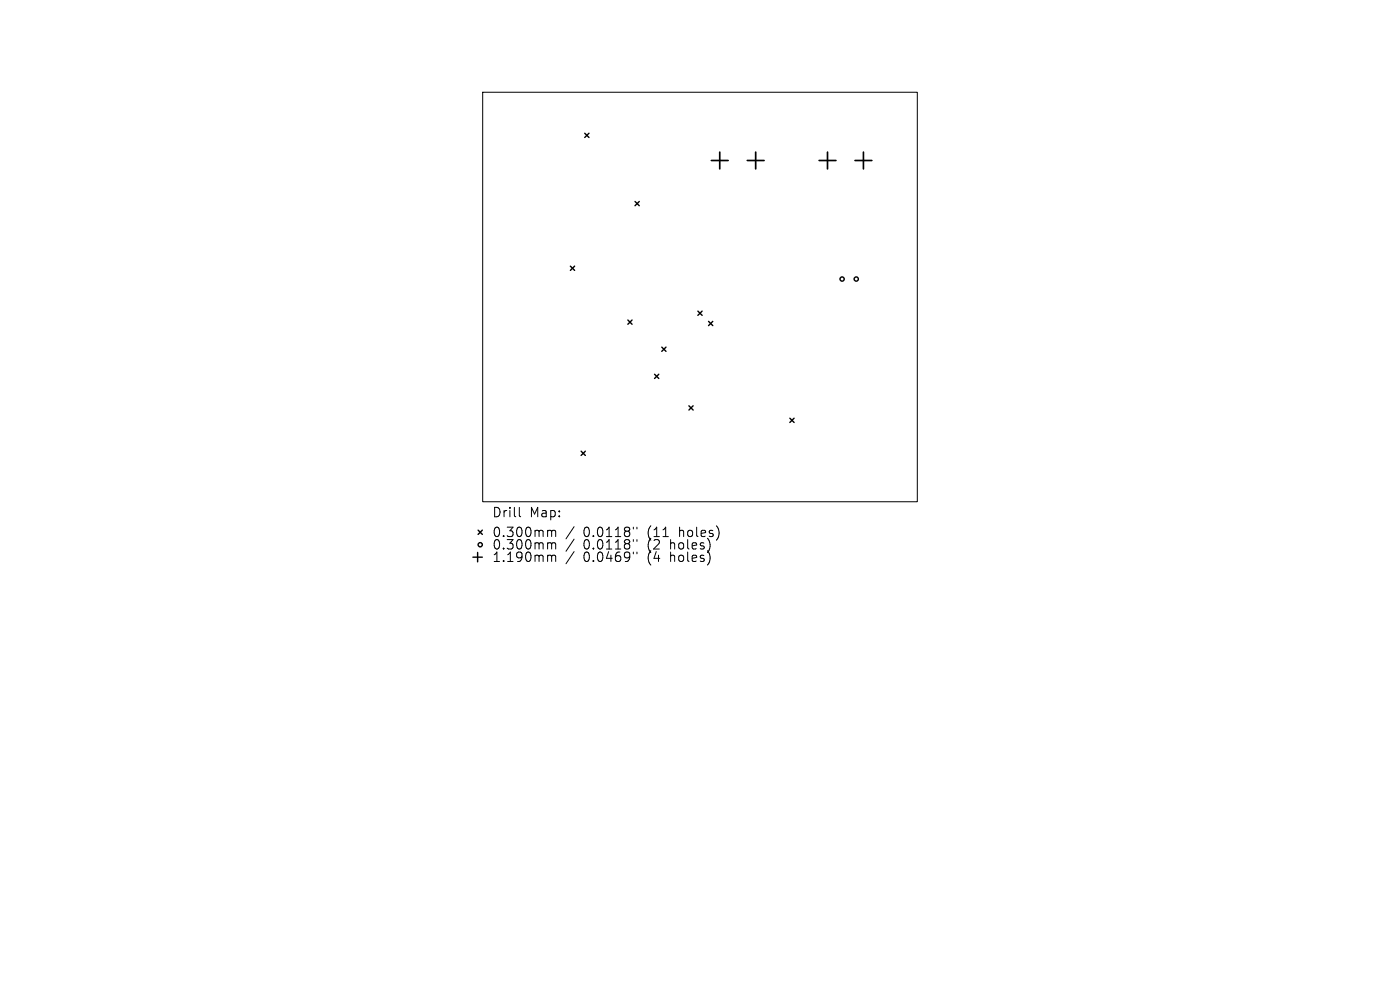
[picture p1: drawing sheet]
<svg xmlns="http://www.w3.org/2000/svg" width="297mm" height="210mm" viewBox="0 0 297 210" stroke-linecap="round" stroke-linejoin="round" font-family="sans-serif">
<defs><g id="words">
<g font-size="2.8">
<text x="104.3" y="110">Drill</text>
<text x="112.3" y="110">Map:</text>
<text x="104.3" y="114.2">0.300mm</text>
<text x="104.3" y="116.9">0.300mm</text>
<text x="104.3" y="119.5">1.190mm</text>
<text x="123.8" y="114.2">0.0118&quot;</text>
<text x="123.8" y="116.9">0.0118&quot;</text>
<text x="123.8" y="119.5">0.0469&quot;</text>
<text x="137.5" y="114.2">(11</text>
<text x="137.5" y="116.9">(2</text>
<text x="137.5" y="119.5">(4</text>
<text x="142.5" y="116.9">holes)</text>
<text x="142.5" y="119.5">holes)</text>
<text x="144.4" y="114.2">holes)</text>
</g>
</g></defs>
<g fill="none" stroke="#000" stroke-width=".21">
<path d="M102.4 19.6h92.2v86.8h-92.2zM110.2 107.6v1.7l.3 .3M116.5 112.5l.4 .1 .1 .2M116.5 115.1h.2l.3 .3M116.5 117.8h.2l.3 .3M117 112.8l.3-.3 .5 .1 .1 1.2M117 112.8v1M117 115.4v1.1M117 118.1v1M117 115.4l.3-.3 .5 .1 .1 1.3M117 118.1l.3-.3 .5 .1 .1 1.2M121.8 111.7l-1.7 2.6"/>
<path d="M121.8 114.4l-1.7 2.5M121.8 117l-1.7 2.6M134.4 111.8v.4M134.4 114.5v.3M134.4 117.1v.4M135.1 111.8v.4M135.1 114.5v.3M135.1 117.1v.4"/>
</g>
<g fill="none" stroke="#000" stroke-width=".3">
<path d="M124 28.3l.9 .9M124.9 28.3l-.9 .9M121 56.5l.9 .9M121.9 56.5l-.9 .9M134.7 42.7l.9 .9M135.6 42.7l-.9 .9M133.2 67.9l.9 .9M134.1 67.9l-.9 .9M138.9 79.4l.9 .9M139.8 79.4l-.9 .9M140.4 73.6l.9 .9M141.3 73.6l-.9 .9"/>
<path d="M148.1 66l.9 .9M149 66l-.9 .9M150.3 68.2l.9 .9M151.2 68.2l-.9 .9M123.3 95.7l.9 .9M124.2 95.7l-.9 .9M146.1 86.1l.9 .9M147 86.1l-.9 .9M167.6 88.7l.9 .9M168.5 88.7l-.9 .9M100.3 118.2h2M101.3 117.2v2"/>
<path d="M101.4 112.5l.9 .9M102.3 112.5l-.9 .9"/>
<circle cx="178.6" cy="59.2" r=".45"/>
<circle cx="181.6" cy="59.2" r=".45"/>
<circle cx="101.9" cy="115.6" r=".45"/>
</g>
<path d="M150.9 34h3.6M152.7 32.3v3.5M158.5 34h3.6M160.3 32.3v3.5M173.8 34h3.5M175.6 32.3v3.5M181.4 34h3.6M183.2 32.3v3.5" fill="none" stroke="#000" stroke-width=".36"/>
<use href="#words"/>
</svg>
